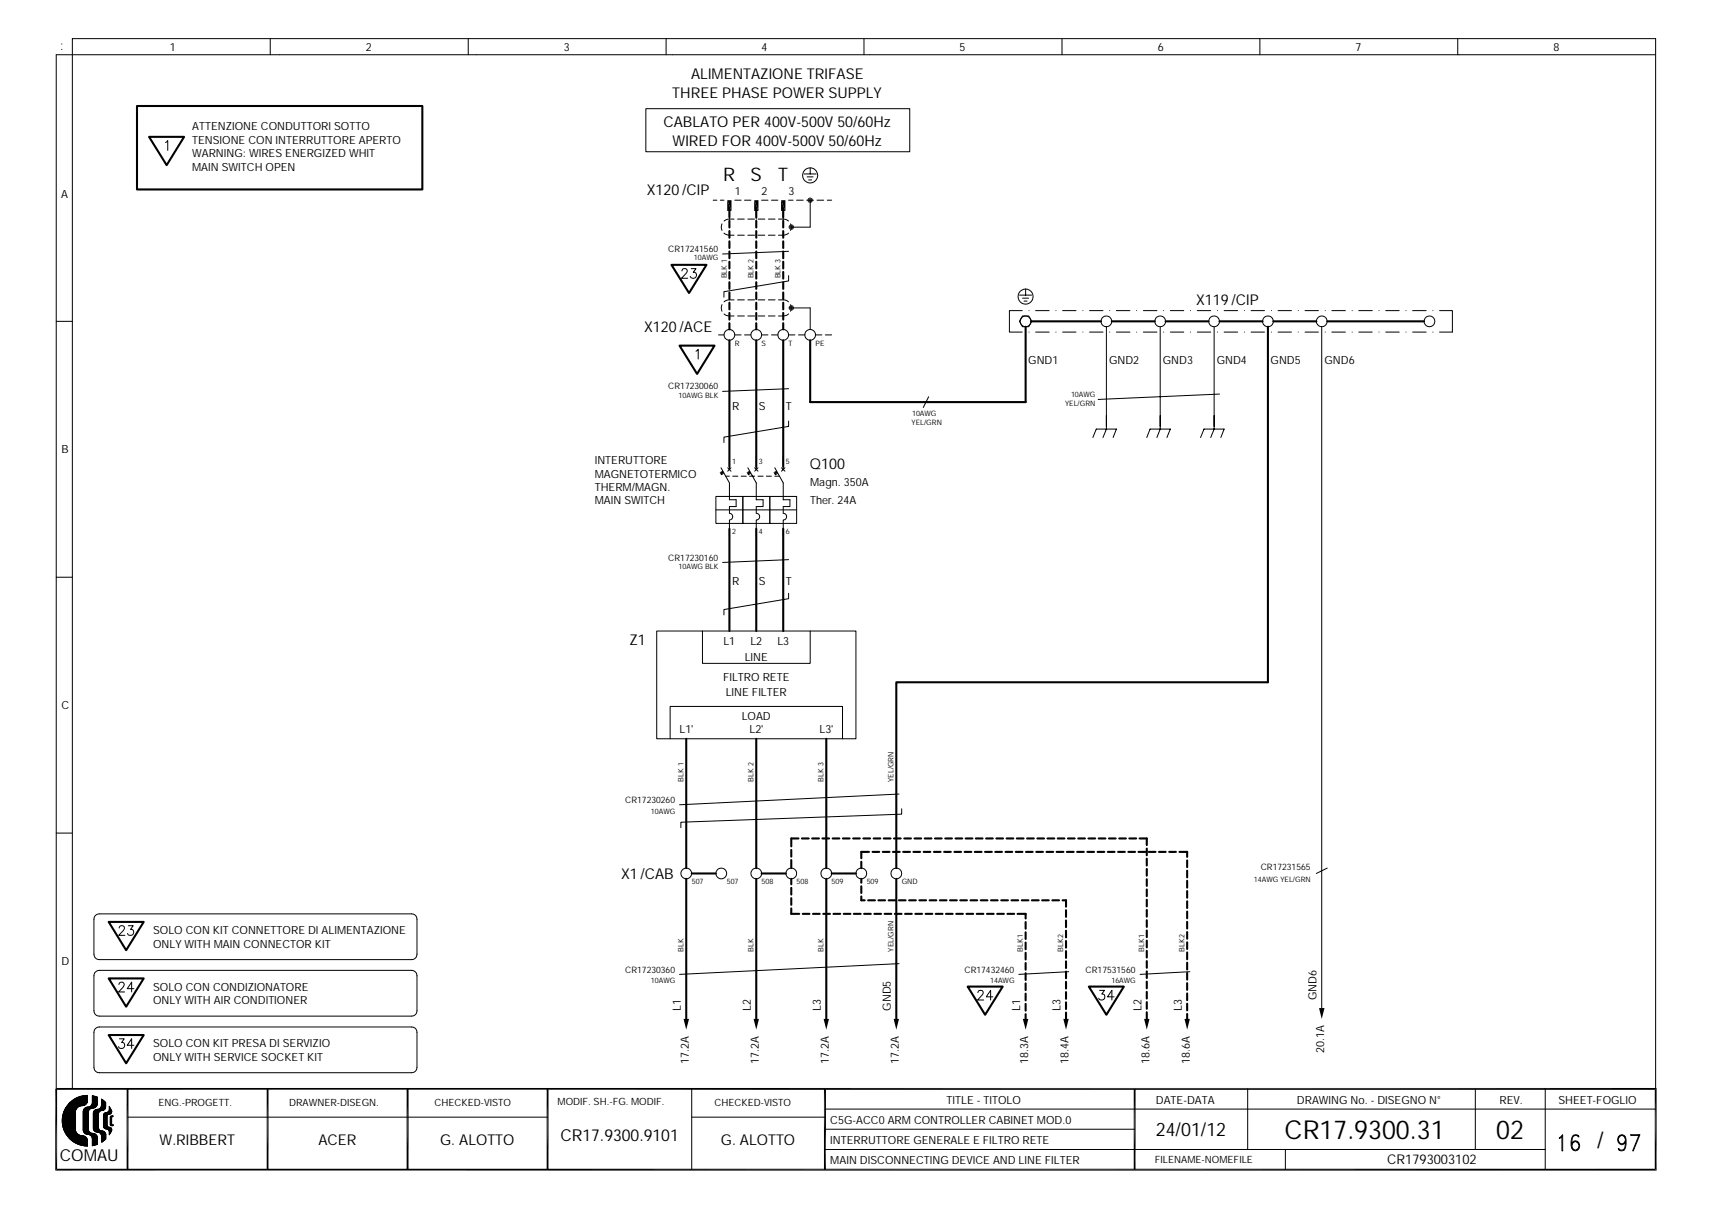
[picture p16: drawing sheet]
<svg xmlns="http://www.w3.org/2000/svg" width="297mm" height="210mm" viewBox="0 0 297 210" stroke-linecap="round" stroke-linejoin="round" font-family="sans-serif">
<defs><g id="words">
<g font-size="4.5">
<text x="222.9" y="197.5">CR17.9300.31</text>
<text x="259.6" y="197.5">02</text>
</g>
<text font-size="3.9" x="277.1" y="199.2">/</text>
<g font-size="3.2">
<text x="125.5" y="31.5">R</text>
<text x="130.2" y="31.5">S</text>
<text x="135" y="31.5">T</text>
<text x="200.5" y="197.1">24/01/12</text>
</g>
<g font-size="2.9">
<text x="10.4" y="201.5">COMAU</text>
<text x="97.2" y="198">CR17.9300.9101</text>
</g>
<g font-size="2.6">
<text x="116.6" y="17">THREE PHASE POWER SUPPLY</text>
<text x="119.9" y="13.7">ALIMENTAZIONE TRIFASE</text>
<text x="115.1" y="22.1">CABLATO PER 400V-500V 50/60Hz</text>
<text x="116.7" y="25.4">WIRED FOR 400V-500V 50/60Hz</text>
<text x="112.2" y="33.8">X120/CIP</text>
<text x="207.5" y="53">X119/CIP</text>
<text x="111.8" y="57.6">X120/ACE</text>
<text x="140.5" y="81.4">Q100</text>
<text x="109.2" y="111.8">Z1</text>
<text x="107.8" y="152.5">X1 /CAB</text>
<text x="27.7" y="198.7">W.RIBBERT</text>
<text x="55.2" y="198.7">ACER</text>
<text x="76.4" y="198.7">G. ALOTTO</text>
<text x="125.1" y="198.7">G. ALOTTO</text>
</g>
<text font-size="2.3" x="240.7" y="202">CR1793003102</text>
<g font-size="1.9">
<text x="29.4" y="8.8">1</text>
<text x="63.5" y="8.8">2</text>
<text x="97.8" y="8.8">3</text>
<text x="132.1" y="8.8">4</text>
<text x="166.5" y="8.8">5</text>
<text x="200.9" y="8.8">6</text>
<text x="235.2" y="8.8">7</text>
<text x="269.5" y="8.8">8</text>
<text x="33.3" y="22.6">ATTENZIONE CONDUTTORI SOTTO</text>
<text x="33.3" y="24.9">TENSIONE CON INTERRUTTORE APERTO</text>
<text x="33.3" y="27.3">WARNING: WIRES ENERGIZED WHIT</text>
<text x="33.3" y="29.6">MAIN SWITCH OPEN</text>
<text x="10.6" y="34.3">A</text>
<text x="127.5" y="33.8">1</text>
<text x="132.1" y="33.8">2</text>
<text x="136.8" y="33.8">3</text>
<text x="178.4" y="63.2">GND1</text>
<text x="192.4" y="63.2">GND2</text>
<text x="201.8" y="63.2">GND3</text>
<text x="211.1" y="63.2">GND4</text>
<text x="220.5" y="63.2">GND5</text>
<text x="229.8" y="63.2">GND6</text>
<text x="127" y="71.2">R</text>
<text x="131.7" y="71.2">S</text>
<text x="136.4" y="71.2">T</text>
<text x="10.7" y="78.6">B</text>
<text x="103.2" y="80.5">INTERUTTORE</text>
<text x="103.2" y="82.8">MAGNETOTERMICO</text>
<text x="103.2" y="85.2">THERM/MAGN.</text>
<text x="103.2" y="87.5">MAIN SWITCH</text>
<text x="140.6" y="84.3">Magn. 350A</text>
<text x="140.6" y="87.5">Ther. 24A</text>
<text x="127" y="101.5">R</text>
<text x="131.7" y="101.5">S</text>
<text x="136.4" y="101.5">T</text>
<text x="125.5" y="111.8">L1</text>
<text x="130.2" y="111.8">L2</text>
<text x="134.9" y="111.8">L3</text>
<text x="125.5" y="118.1">FILTRO RETE</text>
<text x="129.2" y="114.6">LINE</text>
<text x="10.6" y="123">C</text>
<text x="125.9" y="120.7">LINE FILTER</text>
<text x="128.7" y="124.9">LOAD</text>
<text x="117.9" y="127.2">L1'</text>
<text x="130" y="127.2">L2'</text>
<text x="142.2" y="127.2">L3'</text>
<text x="10.7" y="167.4">D</text>
<text x="26.6" y="162">SOLO CON KIT CONNETTORE DI ALIMENTAZIONE</text>
<text x="26.6" y="164.4">ONLY WITH MAIN CONNECTOR KIT</text>
<text x="26.6" y="171.8">SOLO CON CONDIZIONATORE</text>
<text x="228.4" y="173.5" transform="rotate(-90 228.4 173.5)">GND6</text>
<text x="26.6" y="174.2">ONLY WITH AIR CONDITIONER</text>
<text x="118.1" y="175.3" transform="rotate(-90 118.1 175.3)">L1</text>
<text x="130.3" y="175.3" transform="rotate(-90 130.3 175.3)">L2</text>
<text x="142.4" y="175.3" transform="rotate(-90 142.4 175.3)">L3</text>
<text x="154.6" y="175.3" transform="rotate(-90 154.6 175.3)">GND5</text>
<text x="177" y="175.3" transform="rotate(-90 177 175.3)">L1</text>
<text x="184" y="175.3" transform="rotate(-90 184 175.3)">L3</text>
<text x="198" y="175.3" transform="rotate(-90 198 175.3)">L2</text>
<text x="205" y="175.3" transform="rotate(-90 205 175.3)">L3</text>
<text x="26.6" y="181.6">SOLO CON KIT PRESA DI SERVIZIO</text>
<text x="26.6" y="184">ONLY WITH SERVICE SOCKET KIT</text>
<text x="119.5" y="184.5" transform="rotate(-90 119.5 184.5)">17.2A</text>
<text x="131.7" y="184.5" transform="rotate(-90 131.7 184.5)">17.2A</text>
<text x="143.8" y="184.5" transform="rotate(-90 143.8 184.5)">17.2A</text>
<text x="156" y="184.5" transform="rotate(-90 156 184.5)">17.2A</text>
<text x="178.4" y="184.5" transform="rotate(-90 178.4 184.5)">18.3A</text>
<text x="185.4" y="184.5" transform="rotate(-90 185.4 184.5)">18.4A</text>
<text x="199.4" y="184.5" transform="rotate(-90 199.4 184.5)">18.6A</text>
<text x="206.4" y="184.5" transform="rotate(-90 206.4 184.5)">18.6A</text>
<text x="229.8" y="182.6" transform="rotate(-90 229.8 182.6)">20.1A</text>
<text x="164.2" y="191.5">TITLE - TITOLO</text>
<text x="200.6" y="191.5">DATE-DATA</text>
<text x="225" y="191.5">DRAWING No. - DISEGNO N°</text>
<text x="260.2" y="191.5">REV.</text>
<text x="270.4" y="191.5">SHEET-FOGLIO</text>
<text x="144.1" y="195">C5G-ACC0 ARM CONTROLLER CABINET MOD.0</text>
<text x="144.1" y="198.5">INTERRUTTORE GENERALE E FILTRO RETE</text>
<text x="144.1" y="202">MAIN DISCONNECTING DEVICE AND LINE FILTER</text>
</g>
<g font-size="1.7">
<text x="27.5" y="191.9">ENG.-PROGETT.</text>
<text x="50.2" y="191.9">DRAWNER-DISEGN.</text>
<text x="75.4" y="191.9">CHECKED-VISTO</text>
<text x="96.7" y="191.7">MODIF. SH.-FG. MODIF.</text>
<text x="124" y="191.9">CHECKED-VISTO</text>
<text x="200.4" y="201.7">FILENAME-NOMEFILE</text>
</g>
<g font-size="1.5">
<text x="116" y="43.7">CR17241560</text>
<text x="116" y="67.6">CR17230060</text>
<text x="116" y="97.2">CR17230160</text>
<text x="108.5" y="139.3">CR17230260</text>
<text x="218.7" y="151">CR17231565</text>
<text x="108.5" y="168.7">CR17230360</text>
<text x="167.3" y="168.7">CR17432460</text>
<text x="188.4" y="168.7">CR17531560</text>
</g>
<g font-size="1.3">
<text x="120.4" y="45.1">10AWG</text>
<text x="126.1" y="48.3" transform="rotate(-90 126.1 48.3)">BLK 1</text>
<text x="130.7" y="48.3" transform="rotate(-90 130.7 48.3)">BLK 2</text>
<text x="135.4" y="48.3" transform="rotate(-90 135.4 48.3)">BLK 3</text>
<text x="127.5" y="60">R</text>
<text x="132.1" y="60">S</text>
<text x="136.8" y="60">T</text>
<text x="141.5" y="60">PE</text>
<text x="117.7" y="69">10AWG BLK</text>
<text x="184.8" y="70.4">YEL/GRN</text>
<text x="185.8" y="68.8">10AWG</text>
<text x="158.2" y="73.7">YEL/GRN</text>
<text x="158.2" y="72.1">10AWG</text>
<text x="127" y="80.5">1</text>
<text x="131.7" y="80.5">3</text>
<text x="136.4" y="80.5">5</text>
<text x="127" y="92.7">2</text>
<text x="131.7" y="92.7">4</text>
<text x="136.4" y="92.7">6</text>
<text x="117.7" y="98.6">10AWG BLK</text>
<text x="118.6" y="135.6" transform="rotate(-90 118.6 135.6)">BLK 1</text>
<text x="130.7" y="135.6" transform="rotate(-90 130.7 135.6)">BLK 2</text>
<text x="142.9" y="135.6" transform="rotate(-90 142.9 135.6)">BLK 3</text>
<text x="155" y="135.6" transform="rotate(-90 155 135.6)">YEL/GRN</text>
<text x="112.9" y="141.2">10AWG</text>
<text x="120" y="153.4">507</text>
<text x="126.1" y="153.4">507</text>
<text x="132.1" y="153.4">508</text>
<text x="138.2" y="153.4">508</text>
<text x="144.3" y="153.4">509</text>
<text x="150.4" y="153.4">509</text>
<text x="156.4" y="153.4">GND</text>
<text x="217.6" y="152.9">14AWG YEL/GRN</text>
<text x="118.6" y="165.1" transform="rotate(-90 118.6 165.1)">BLK</text>
<text x="130.7" y="165.1" transform="rotate(-90 130.7 165.1)">BLK</text>
<text x="142.9" y="165.1" transform="rotate(-90 142.9 165.1)">BLK</text>
<text x="155" y="165.1" transform="rotate(-90 155 165.1)">YEL/GRN</text>
<text x="177.5" y="165.1" transform="rotate(-90 177.5 165.1)">BLK1</text>
<text x="184.5" y="165.1" transform="rotate(-90 184.5 165.1)">BLK2</text>
<text x="198.5" y="165.1" transform="rotate(-90 198.5 165.1)">BLK1</text>
<text x="205.5" y="165.1" transform="rotate(-90 205.5 165.1)">BLK2</text>
<text x="112.9" y="170.6">10AWG</text>
<text x="171.8" y="170.6">14AWG</text>
<text x="192.8" y="170.6">16AWG</text>
</g>
</g></defs>
<g fill="none" stroke="#000" stroke-width=".36">
<path d="M23.8 18.4h49.5v14.5h-49.5zM25.9 23.7h6l-3 5zM126.6 36.6v1.1M126.6 38.3v1.2M131.2 36.6v1.1M131.2 38.3v1.2M135.9 36.6v1.1M135.9 38.3v1.2M116.5 45.9h6.1l-3.1 4.9zM117.9 60h6.1l-3.1 4.9zM126.6 40.1v1.1M126.6 41.9v1.1"/>
<path d="M126.6 43.6v1.2M126.6 45.4v1.2M126.6 47.2v1.1M126.6 49v1.1M126.6 50.7v1.2M126.6 52.5v1.2M126.6 54.3v1.1M126.6 56.1v1M126.6 59v22M131.2 40.1v1.1M131.2 41.9v1.1M131.2 43.6v1.2"/>
<path d="M131.2 45.4v1.2M131.2 47.2v1.1M131.2 49v1.1M131.2 50.7v1.2M131.2 52.5v1.2M131.2 54.3v1.1M131.2 56.1v1M131.2 59v22M135.9 40.1v1.1M135.9 41.9v1.1M135.9 43.6v1.2M135.9 45.4v1.2"/>
<path d="M135.9 47.2v1.1M135.9 49v1.1M135.9 50.7v1.2M135.9 52.5v1.2M135.9 54.3v1.1M135.9 56.1v1M135.9 59v22M177.9 56.7v13.1h-37.3v-10.8M178.9 55.7h12.1M192.9 55.7h7.5M202.2 55.7h7.5M211.6 55.7h7.5"/>
<path d="M220 56.7v61.7h-64.5v32.2M220.9 55.7h7.5M230.3 55.7h16.8M126.6 91.7v17.8M131.2 91.7v17.8M135.9 91.7v17.8M119.1 128.2v22.4M131.2 128.2v22.4M143.4 128.2v22.4M18.9 159.9h6l-3 4.9zM119.1 152.5v24.3M120 151.5h4.2"/>
<path d="M131.2 152.5v24.3M132.1 151.5h4.3M137.3 147.4v1.2M137.3 149.2v1.4M137.3 152.5v.9M137.3 154v1.2M137.3 155.8v1.2M137.3 157.6v.9h1.4M138.5 145.5h-1.2v1.3M139.1 145.5h1.2M139.3 158.5h1.1M140.9 145.5h1.2"/>
<path d="M141.1 158.5h1.1M142.7 145.5h1.1M142.8 158.5h1.2M143.4 152.5v24.3M144.3 151.5h4.2M144.5 145.5h1.1M144.6 158.5h1.2M146.2 145.5h1.2M146.4 158.5h1.2M148 145.5h1.2M148.1 158.5h1.2M149.4 149.5v1.1"/>
<path d="M149.4 152.5v.6M149.4 153.7v1.2M149.4 155.5v.7h.6M149.8 145.5h1.2M149.9 158.5h1.2M150.6 156.2h1.2M150.8 147.8h-1.4v1.1M151.4 147.8h1.1M151.6 145.5h1.1M151.7 158.5h1.2M152.4 156.2h1.2M153.2 147.8h1.1"/>
<path d="M153.3 145.5h1.2M153.5 158.5h1.1M154.2 156.2h1.1M154.9 147.8h1.2M155.1 145.5h1.2M155.3 158.5h1.1M155.5 152.5v24.3M156 156.2h1.1M156.7 147.8h1.2M156.9 145.5h1.2M157 158.5h1.2M157.7 156.2h1.2"/>
<path d="M158.5 147.8h1.1M158.7 145.5h1.1M158.8 158.5h1.2M159.5 156.2h1.2M160.3 147.8h1.1M160.4 145.5h1.2M160.6 158.5h1.2M161.3 156.2h1.2M162 147.8h1.2M162.2 145.5h1.2M162.3 158.5h1.2M163.1 156.2h1.1"/>
<path d="M163.8 147.8h1.2M164 145.5h1.2M164.1 158.5h1.2M164.8 156.2h1.2M165.6 147.8h1.2M165.8 145.5h1.1M165.9 158.5h1.2M166.6 156.2h1.2M167.4 147.8h1.1M167.5 145.5h1.2M167.7 158.5h1.1M168.4 156.2h1.1"/>
<path d="M169.1 147.8h1.2M169.3 145.5h1.2M169.5 158.5h1.1M170.2 156.2h1.1M170.9 147.8h1.2M171.1 145.5h1.2M171.2 158.5h1.2M171.9 156.2h1.2M172.7 147.8h1.1M172.9 145.5h1.1M173 158.5h1.2M173.7 156.2h1.2"/>
<path d="M174.5 147.8h1.1M174.6 145.5h1.2M174.8 158.5h1.2M175.5 156.2h1.2M176.2 147.8h1.2M176.4 145.5h1.2M176.6 158.5h1.3v.8M177.3 156.2h1.1M177.9 159.9v1.2M178 147.8h1.2M178.2 145.5h1.2M179 156.2h1.2"/>
<path d="M179.8 147.8h1.2M180 145.5h1.1M180.8 156.2h1.2M181.6 147.8h1.1M181.7 145.5h1.2M182.6 156.2h1.1M183.3 147.8h1.2M183.5 145.5h1.2M184.4 156.2h.6v1.1M185 157.9v1.2M185 159.7v1.1M185.1 147.8h1.2"/>
<path d="M185.3 145.5h1.2M186.9 147.8h1.1M187.1 145.5h1.1M188.7 147.8h1.1M188.8 145.5h1.2M190.4 147.8h1.2M190.6 145.5h1.2M192.2 147.8h1.2M192.4 145.5h1.2M194 147.8h1.2M194.2 145.5h1.1M195.8 147.8h1.1"/>
<path d="M195.9 145.5h1.2M197.5 147.8h1.2M197.7 145.5h1.3v1.1M199 147.2v1.2M199 149v1.1M199 150.7v1.2M199 152.5v1.2M199 154.3v1.2M199 156.1v1.1M199 157.9v1.1M199 159.6v1.2M199.3 147.8h1.2"/>
<path d="M201.1 147.8h1.1M202.9 147.8h1.1M204.6 147.8h1.4v.8M206 149.3v1.1M206 151v1.2M206 152.8v1.2M206 154.6v1.1M206 156.4v1.1M206 158.1v1.2M206 159.9v1.2M18.9 179.5h6l-3 5zM18.9 169.7h6l-3 4.9z"/>
<path d="M167.9 171.1h6.1l-3.1 4.9zM177.9 161.7v1.2M177.9 163.5v1.2M177.9 165.3v1.1M177.9 167.1v1.1M177.9 168.8v1.2M177.9 170.6v1.2M177.9 172.4v1.1M177.9 174.2v1.1M177.9 175.9v.9M185 161.5v1.1M185 163.2v1.2"/>
<path d="M185 165v1.2M185 166.8v1.1M185 168.5v1.2M185 170.3v1.2M185 172.1v1.2M185 173.9v1.1M185 175.7v1.1M188.9 171.1h6.1l-3 4.9zM199 161.4v1.2M199 163.2v1.2M199 164.9v1.2M199 166.7v1.2"/>
<path d="M199 168.5v1.2M199 170.3v1.1M199 172.1v1.1M199 173.8v1.2M199 175.6v1.2M206 161.7v1.1M206 163.5v1.1M206 165.2v1.2M206 167v1.2M206 168.8v1.1M206 170.6v1.1M206 172.3v1.2"/>
<path d="M206 174.1v1.2M206 175.9v.9"/>
</g>
<g fill="none" stroke="#000" stroke-width=".17">
<path d="M10.7 8.6h.1M10.7 7.6h.1M46.9 6.7v2.8M81.2 6.7v2.8M112.1 18.9h45.7v7.4h-45.7zM115.6 6.7v2.8M149.9 6.7v2.8M184.3 6.7v2.8M218.6 6.7v2.8M252.9 6.7v2.8M287.3 9.5h-277.5v179.4M28.7 24.7l.4-.3v1.7"/>
<path d="M123.7 34.7h.7M125 34.7h.6M125.3 38.8l-.2 .6 .2 .6M126.6 38l-.7 .1-.3 .2M126.6 36.1v1.9M126.6 38h.8M127.5 34.7h1.1M128 38h1.1M129.2 34.7h1.1M129.8 38h1.1M131.2 36.1v1.9M131.5 38h1.2"/>
<path d="M132.1 34.7h1.1M133.3 38h1.2M133.9 34.7h1.1M135.1 38h.8M135.9 38l.6 .1 .3 .2M135.9 36.1v1.9M136.8 34.7h.8M137.2 38.8l.1 .6-.1 .6M138.2 34.7h1.2M139.5 30.2h2.1M140 34.7h1.1M140 30.7h1.1"/>
<path d="M140.3 31.2h.5M140.6 29.1v1.1M140.6 34.7v4.7h-3.3M141.8 34.7h1.1M143.5 34.7h.8M9.8 55.7h2.8M118.3 47l.3-.4 .6 .2a.56 .56 0 0 1-.2 .7l-.8 .8h1.1M119.9 46.6h.9l-.5 .6a.54 .54 0 0 1 .4 .9 .54 .54 0 0 1-.9-.1M124.7 58.1h.9M125.3 52.8l-.2 .6 .2 .6M125.6 40.4l.1 .1a2.31 2.31 0 0 0 1.7 .3M125.6 54.5h.1a2.31 2.31 0 0 0 1.7 .3"/>
<path d="M127.4 52a2 2 0 0 0-1.8 .4M127.5 58.1h1.1M128 40.8h1.1M128 54.8h1.1M128 52h1.1M129.2 58.1h1.1M129.8 40.8h1.1M129.8 54.8h1.1M129.8 52h1.1M131.5 40.8h1.2M131.5 54.8h1.2M131.5 52h1.2"/>
<path d="M132.1 58.1h1.1M133.3 40.8h1.2M133.3 54.8h1.2M133.3 52h1.2M133.9 58.1h1.1M135.1 52a1.94 1.94 0 0 1 1.7 .4M136.8 40.4v.1a2.23 2.23 0 0 1-1.7 .3M136.8 54.5a2.23 2.23 0 0 1-1.7 .3M136.8 47.8v.9l-11.2 1.9v1M136.8 58.1h1.1M136.8 43.6l-11.4 .5M137.2 52.8l.1 .6-.1 .6"/>
<path d="M137.3 53.4h3.3v3.7M138.5 58.1h1.1M141.5 58.1h1.1M143.2 58.1h1.1M176.9 51.2h2.1M177.4 53.9h-2.3v3.7h2.3M177.4 54.8h1.1l.5 .9-.5 1h-1.1l-.5-1zM177.4 51.7h1.1M177.7 52.2h.5M177.9 50.1v1.1M178.5 57.6h.1M178.5 53.9h.1"/>
<path d="M179.7 57.6h2.3M179.7 53.9h2.3M183.2 57.6h.1M183.2 53.9h.1M184.4 57.6h2.3M184.4 53.9h2.3M187.9 57.6h.1M187.9 53.9h.1M189 57.6h2.4M189 53.9h2.4M192 56.7v17.7l-.6 1.5M192.5 57.6h.1"/>
<path d="M192.5 53.9h.1M193.7 57.6h2.3M193.7 53.9h2.3M197.2 57.6h.1M197.2 53.9h.1M198.4 57.6h2.3M198.4 53.9h2.3M201.3 56.7v17.7l-.6 1.5M201.9 57.6h.1M201.9 53.9h.1M203.1 57.6h2.3M203.1 53.9h2.3"/>
<path d="M206.5 57.6h.1M206.5 53.9h.1M207.7 57.6h2.4M207.7 53.9h2.4M210.7 56.7v17.7l-.6 1.5M211.2 57.6h.1M211.2 53.9h.1M212.4 57.6h2.3M212.4 53.9h2.3M215.9 57.6h.1M215.9 53.9h.1M217.1 57.6h2.3"/>
<path d="M217.1 53.9h2.3M220.6 57.6h.1M220.6 53.9h.1M221.7 57.6h2.4M221.7 53.9h2.4M225.2 57.6h.1M225.2 53.9h.1M226.4 57.6h2.3M226.4 53.9h2.3M229.3 56.7v118.2M229.9 57.6h.1M229.9 53.9h.1"/>
<path d="M231.1 57.6h2.3M231.1 53.9h2.3M234.6 57.6h.1M234.6 53.9h.1M235.8 57.6h2.3M235.8 53.9h2.3M239.2 57.6h.1M239.2 53.9h.1M240.4 57.6h2.4M240.4 53.9h2.4M243.9 57.6h.1M243.9 53.9h.1"/>
<path d="M245.1 57.6h2.3M245.1 53.9h2.3M248.6 57.6h.1M248.6 53.9h.1M249.8 53.9h2.2v3.7h-2.2M120.8 60.9l.3-.3v1.7M126.6 79.1v2.3M131.2 79.1v2.3M135.9 79.1v2.3M136.8 73v1l-11.2 1.8v1M136.8 67.4l-11.4 .5M161.1 68.8l-.9 1.9"/>
<path d="M189.6 75.9l.6-1.5h3.5l-.6 1.5M199 75.9l.5-1.5h3.6l-.6 1.5M208.3 75.9l.6-1.5h3.5l-.6 1.5M211.6 68.4l-21.1 .9M124.2 86.1h4.7v4.7h-4.7zM124.2 88.4h14M125.1 81.1l1.5 2.7v2.9h1.1v1.2h-1.1v1.1a.58 .58 0 0 1 .5 .6 .58 .58 0 0 1-.5 .6v2.9M125.9 82.6h.7M126.3 81.1l.5 .6M126.8 81.1l-.5 .6M127.1 82.6h.9M128.6 82.6h.9"/>
<path d="M128.9 86.1h4.7v4.7h-4.7zM129.8 81.1l1.4 2.7v2.9h1.2v1.2h-1.2v1.1a.58 .58 0 0 1 .6 .6 .58 .58 0 0 1-.6 .6v2.9M130 82.6h.9M130.9 81.1l.6 .6M131.5 82.6h.9M131.5 81.1l-.6 .6M133 82.6h.8M133.6 86.1h4.6v4.7h-4.6zM134.4 81.1l1.5 2.7v2.9h1.2v1.2h-1.2v1.1a.58 .58 0 0 1 .6 .6 .58 .58 0 0 1-.6 .6v2.9M134.4 82.6h.8M135.6 81.1l.6 .6M136.2 81.1l-.6 .6"/>
<path d="M136.8 97.1l-11.4 .5M9.8 100.1h2.8M113.9 109.5h34.6v18.7h-34.6zM121.9 109.5v5.6h18.7v-5.6M136.8 102.9v1l-11.2 1.8v1M116.3 128.2v-5.7h29.9v5.7M156 137.7l-38.1 1.9M9.8 144.5h2.8M16.7 158.7l.5-.2h54.2a.91 .91 0 0 1 .9 1v6a.91 .91 0 0 1-.9 1h-54.2a.91 .91 0 0 1-.9-1v-6v-.3zM156.4 140.3v.9l-38.3 1.4v1M230.3 150.6l-1.9 .9M16.5 178.5l.2-.2 .5-.1h54.2a.91 .91 0 0 1 .9 .9v6.1a.91 .91 0 0 1-.9 .9h-54.2a.91 .91 0 0 1-.9-.9v-6.1z"/>
<path d="M16.5 168.7l.4-.3 .3-.1h54.2a.95 .95 0 0 1 .9 1v6a.91 .91 0 0 1-.9 1h-54.2a.91 .91 0 0 1-.9-1v-6zM20.6 170.8l.4-.4h.3l.2 .2a.58 .58 0 0 1-.2 .7l-.7 .8h1M20.7 161l.3-.4 .5 .1a.58 .58 0 0 1-.1 .8l-.8 .8h1.1M22.3 160.6h.8l-.5 .6a.54 .54 0 0 1 .5 .9 .54 .54 0 0 1-1-.2M23.2 171.5h-1.1l.7-1.1v1.7M156 167.2l-38.1 1.8M169.7 172.2l.1-.3 .2-.1 .5 .2a.56 .56 0 0 1-.2 .7l-.7 .8h1.1M172.3 172.9h-1.2l.8-1.1v1.7M185.4 168.6l-8.6 .4M190.8 171.8h.8l-.4 .6a.54 .54 0 0 1 .4 .9 .54 .54 0 0 1-1-.1M193.3 172.9h-1.1l.7-1.1v1.7M206.4 168.6l-8.6 .4"/>
<path d="M10.8 194l2.4 2.4M10.8 194.9l3.9 3.9M10.8 193.8l2.3 2.3M10.8 195.1l3.7 3.6M10.9 193.7l2.2 2.3-1.3 1.2M10.9 193.4l2.2 2.2M10.9 195.5l3.2 3.2M10.9 193.3l2.2 2.1M11 193.1l2.1 2.2M11 195.7l2.9 2.9M11 193l2.1 2.1M11.1 192.9l2 2"/>
<path d="M11.1 196l2.5 2.5M11.1 192.8l2 2-1.8 1.7M11.2 192.6l1.9 2M11.2 192.5l1.9 1.9M11.3 192.4l1.8 1.8M11.3 192.3l1.8 1.7M11.4 192.2l1.7 1.7M11.4 196.7l1.5 1.5M11.5 192.1l1.6 1.6M11.5 192l1.6 1.5M11.6 191.9l1.5 1.5M11.7 191.8l1.4 1.4"/>
<path d="M11.8 191.7l1.3 1.3M11.8 191.6l1.3 1.2M11.9 191.5l1.2 1.2M12 191.4l1.1 1.1M12.1 191.3l1.1 1.1M12.2 191.2l1.1 1.1M12.2 191.2l-.2 .2M12.3 191.1l1.1 1.1M12.4 191.1l1 1M12.4 191l1.1 1.1M12.6 188.9v-182.2h274.7v182.2M12.6 190.9l1 1.1"/>
<path d="M12.7 190.8l1 1.1M12.7 190.8l1.2 1.1M12.8 190.7l1.2 1.1M12.9 190.7l-1.5 1.4M13 190.6l1.1 1.2M13.1 190.6l1.2 1.2M13.1 196.2a1.39 1.39 0 0 0 1.5 .9 .83 .83 0 0 1 .6 .8M13.1 195.5l-1.5 1.5M13.1 195.3l-1.6 1.6M13.1 195.1l-1.6 1.7M13.1 195l-1.7 1.7M13.1 194.6l-1.8 1.8"/>
<path d="M13.1 194.4l-1.9 1.9 2.1 2.1 1.3-1.3M13.1 194.3l-1.9 1.9M13.1 194.1l-2 2M13.1 193.9l-2 2.1M13.1 193.8l-2.1 2M13.1 193.6l-2.1 2.1M13.1 193.4l-2.2 2.2M13.1 193.2l-2.2 2.2M13.1 193.1l-2.2 2.2 3.4 3.4 .9-.8M13.1 192.9l-2.2 2.2M13.1 192.7l-2.3 2.3M13.1 195.6l-1.4 1.5"/>
<path d="M13.1 195.8l-1.4 1.4M13.1 196.2l-1.2 1.2M13.1 196.3l-1.1 1.1M13.2 190.5l1.3 1.3M13.2 192.4l-2.4 2.4M13.2 196.4l-1.1 1.1M13.3 196.5l-1.1 1.1M13.3 196.6l-1 1.1-.4-.4M13.4 196.7l-1 1.1M13.4 190.4l1.3 1.3M13.5 196.8l-1.1 1M13.5 190.3l1.3 1.3"/>
<path d="M13.6 190.3l-2.5 2.5M13.6 196.8l-1 1.1M13.7 190.3l1.2 1.3M13.7 196.9l1.5 1.4M13.7 196.9l-1.1 1.1M13.8 190.3l1.2 1.2M13.8 190.2l-2.8 2.9M13.9 196.9l-1.2 1.2M13.9 190.2l1.2 1.2M14 197l1.2 1.2M14 197l-1.2 1.1M14.1 190.2l1 1"/>
<path d="M14.1 190.2l-3.2 3.1M14.1 197l-1.1 1.2M14.2 197l1 1M14.2 190.1l1 1M14.3 197l-1.2 1.3M14.4 197l.8 .8M14.4 196a.77 .77 0 0 0 .8 .8M14.4 194.9l.9 .8M14.4 195.2l1 .9-.6 .6M14.4 195.6l2.5 2.4M14.4 195.9l.9 .9M14.4 194.3l.9 .9"/>
<path d="M14.4 194.2l.9 .8M14.4 194l.9 .9M14.4 193.8l.9 .9M14.4 193.1l.9 .9M14.4 193l.9 .8M14.4 192.8l.9 .9M14.4 193.3l.9 .9M14.4 193.5l.9 .9M14.4 193.7l.9 .8M14.4 194.5l.9 .9M14.4 194.7l.9 .9M14.4 195l.9 .9"/>
<path d="M14.4 195.7l1.2 1.2M14.4 196.1l.8 .7M14.5 197l-1.3 1.3M14.5 192.7l.8 .8M14.5 190.1l.7 .7M14.5 192.5l.8 .8M14.5 190.1l-3.7 3.7M14.6 197.1l.5 .5M14.6 192.4l.7 .8M14.6 191.8l-1.3-1.3-2.1 2M14.6 190.1l.6 .5M14.6 192.3l.7 .7"/>
<path d="M14.7 197.1l-1.3 1.3M14.7 190l-3.9 4M14.7 192.2l.6 .6M14.8 190l.4 .4M14.8 197.2l-1.3 1.3M14.8 192.2l.6 .5M14.9 192.1l-.4 .4M14.9 190l-4.1 4.2 4.4 4.3M14.9 197.3l-1.2 1.2M14.9 192.1l.5 .5M14.9 190l.3 .3M15 197.4l-1.2 1.2"/>
<path d="M15 197.5l-1.1 1.1M15.1 192.1l.4 .4M15.1 197.6l-1 1.1M15.1 192.1l-.6 .6M15.1 191.2l-.5 .6M15.2 191l-.8 .8M15.2 197.7l-1 1M15.2 190.9a1 1 0 0 1-1.2 .9 1.16 1.16 0 0 0-.9 .9v3.5M15.2 190.9v-.9a4.4 4.4 0 0 0-4.4 4.4 4.4 4.4 0 0 0 4.4 4.4v-.9M15.2 197.9h.1M15.2 190.8l-1 1M15.2 190.6l-1.2 1.2"/>
<path d="M15.2 190.5l-1.5 1.5M15.2 190.3l-4.4 4.4 4.1 4.1M15.2 190.1l-4.4 4.4 4.3 4.3 .1-.1M15.2 190.1l-.1-.1-4.3 4.3 4.4 4.4M15.2 190.9l-.9-.8-3.4 3.4 2.2 2.3M15.2 198l-.7 .7M15.2 198.2l-.6 .6M15.2 198.4l-.4 .4M15.2 198.6l-.3 .2M15.2 192a.85 .85 0 0 0-.8 .8v3.2M15.2 196.8a.8 .8 0 0 1 .8 .8v1.1M15.2 192l.4 .4"/>
<path d="M15.3 195.8a.77 .77 0 0 0 .8 .8M15.3 193.3l-.9 .8M15.3 193.1l-.9 .9M15.3 193.4l-.9 .9M15.3 193.6l-.9 .9M15.3 193.8l-.9 .8M15.3 193.9l-.9 .9M15.3 194.3l-.9 .9M15.3 194.5l-.9 .8 2.5 2.5M15.3 194.6l-.9 .9M15.3 195.5l-.8 .8 .4 .4M15.3 195.7l-.7 .7"/>
<path d="M15.3 194.8l-.9 .9M15.3 194.1l-.9 .9M15.3 195l-.9 .8M15.3 195.1l-.9 .9M15.3 195.3l-.8 .9M15.3 195.8l-.7 .7M15.3 192.9l-.9 .9M15.3 192l-.9 .9M15.3 196l-.6 .6M15.4 192.7l-1 .9M15.4 192l.3 .3M15.4 196.3l-.5 .4"/>
<path d="M15.5 196.4l-.4 .4M15.5 192l.3 .3M15.6 192l-1.2 1.1M15.6 196.4l-.4 .4M15.7 196.5l-.3 .3M15.7 191.9l.4 .3M15.8 196.5l1.1 1.2M15.8 196.6l-.3 .2M15.8 191.8l.5 .4M15.9 191.7l.5 .5 .4-.4M15.9 196.6l-.3 .3M15.9 197.2l1 1"/>
<path d="M16 191.6l.5 .5M16 196.6l.9 .9M16 191.4l.6 .6M16 190.1l.9 .8M16 197.6l.9 .9M16 197.8l.8 .8 .1-.2M16 198.2l.5 .4 .4-.4M16 198.3l.4 .4M16 191.3l.7 .7M16 191.1l.8 .7M16 197.5l.9 .9M16 198l.6 .6"/>
<path d="M16 198.7h.1M16 190.9l.8 .8M16 190.8l.9 .8M16 190.6l.9 .8M16 190.4l.9 .9M16 190.2l.9 .9M16.1 196.6a.8 .8 0 0 1 .8 .8v1.1M16.1 196.6l-.4 .4M16.1 192.2a.8 .8 0 0 0-.8 .8v2.8M16.2 193.1v2.6a.77 .77 0 0 0 .9 .7 .73 .73 0 0 1 .5 .7v1.1l.8-.6-.1-1-.2-.3-.4-.1M16.2 193.2a.8 .8 0 0 1 .9-.8l.5-.4v-1.3l.7 .5v1l-.2 .3-.8 .3-.2 .3v2.5M16.2 195.8l.6 .6 .4-.4"/>
<path d="M16.2 195.6l.8 .8 .3-.3M16.2 194.9l.9 .9M16.2 194.7l.9 .9M16.2 193.7l.9 .9M16.2 193.4l.9 .8M16.2 195.2l2.2 2.2M16.2 196.6l.7 .7M16.2 193.5l.9 .9M16.2 193.9l.9 .9-.9 .9M16.2 195.4l1.1 1.1 .3-.3M16.2 194l.9 .9M16.2 194.2l.9 .9"/>
<path d="M16.2 194.4l.9 .9M16.2 194.6l.9 .8M16.2 195.1l2.2 2.1M16.2 193.2l.9 .8M16.2 190.1l-.2 .2M16.2 193l.9 .9M16.2 192.9l.9 .8M16.3 196l.3 .3M16.3 196.6l-.5 .5M16.3 190.1l.6 .7M16.3 192.8l.3-.3 .5 .6M16.3 192.8l.8 .7"/>
<path d="M16.3 190.2l-.3 .3M16.4 196.7l-.5 .5M16.4 192.7l.7 .7M16.4 196.7l.4 .4-.8 .8M16.5 192.6l.6 .6M16.5 196.7l-.5 .6M16.6 196.8l-.6 .6M16.6 190.2l-.6 .6M16.7 196.9l-.7 .6M16.7 192.5l.5 .4M16.8 197l-.8 .7M16.8 192.5l-.6 .6"/>
<path d="M16.8 192.4l.5 .4M16.9 190.3l-.9-.2v1.2a.77 .77 0 0 1-.8 .7M16.9 190.3v1.1a.76 .76 0 0 1-.8 .8M16.9 191.5l-.7 .7M16.9 191.3l-.9 .9-.4-.3M16.9 190.8l-2.5 2.5M16.9 190.7l-1 .9M16.9 190.5l-.9 .8M16.9 190.3l-.9 .9M16.9 191.2l-1.2 1.1M16.9 191l-2.5 2.4M16.9 190.4l-.2-.1-.7 .7"/>
<path d="M16.9 190.6l-.4-.4-.5 .5M16.9 197.2l-.9 .9M16.9 198.5l-.9 .2M16.9 198l-.7 .7-.2-.2M16.9 197.4l-.9 .8M16.9 197.5l-.9 .9M16.9 197.7l-.9 .9M16.9 197.9l-.9 .8M17.1 195.6l.2 .5 .4 .1M17.1 193.8l-.9 .8M17.1 193.9l-.9 .9M17.1 194.1l-.9 .9"/>
<path d="M17.1 195l-.9 .8M17.1 195.3l-.8 .8M17.1 195.5l-.7 .7M17.1 193.6l-.9 .9M17.1 195.1l-.9 .9M17.1 194.6l-.9 .9M17.1 194.4l-.9 .9M17.1 194.3l-.9 .8M17.1 193.4l-.9 .9M17.1 193.2l-.9 .9M17.1 195.6l-.6 .7M17.1 195.8l-.5 .5"/>
<path d="M17.1 196.4l.3-.3 1 1M17.1 192.4l.3 .3M17.1 193l-.9 .9M17.2 195.9l-.5 .5M17.3 192.8l-.3-.4-.8 .8M17.4 192.3l.3 .4M17.4 196.6l.5-.4 .4 .5M17.4 192.2l.5 .4M17.5 192.1l.5 .5M17.6 192.7l-.3-.4-1.1 1.1M17.6 192l.5 .5M17.6 191.8l.6 .6"/>
<path d="M17.6 191.3l.7 .7M17.6 191.1l.7 .8M17.6 191l.7 .7M17.6 197.5l.4 .4M17.6 197.2l.6 .6M17.6 197.4l.5 .4M17.6 197.7l.3 .3M17.6 197.9l.2 .1M17.7 190.7l-.1 .1 .7 .7M17.7 196.2l.7 .7M17.7 196.2l-.3 .3M17.8 190.8l.5 .6"/>
<path d="M17.8 190.8l-.2 .2M17.9 190.9l-.3 .2M17.9 193.4l.7 .6-.7 .6 .7 .6M17.9 193.5l.7 .7M18 193.4l.3-.4 .4 .4M18 190.9l-.4 .4M18 196.3l-.5 .4 .9 .9M18 193.3l.6 .5-.7 .6 .7 .6-.6 .6M18.1 193.2l.5 .4-.7 .6 .7 .6-.6 .7 .3 .3M18.1 191l-.5 .5 .7 .7M18.1 196.3l-.5 .6M18.2 193.1l.4 .4"/>
<path d="M18.2 191.1l-.6 .6 .7 .6M18.2 196.4l-.6 .6 .7 .7M18.3 191.2l-.7 .6M18.3 196.5l-.7 .7M18.3 196.6l-.7 .7M18.3 191.3l-.8 .8M18.3 191.4l-2.1 2.2M18.3 191.6l-2.1 2.2M18.3 192.1l-.5 .5M18.3 191.8l-.9 .9M18.3 192l-.6 .7M18.4 196.7h.1"/>
<path d="M18.4 197.5l-.7 .6-.1-.1M18.4 196.8l-.8 .7M18.4 196.9l-.8 .8M18.4 197.1l-.8 .7M18.4 197.3l-.8 .7M18.4 193l.4 .3M18.5 193l-.6 .6M18.6 194.3l-.7 .6 1.4 1.4M18.6 194.1l-.7 .7 1.4 1.4M18.6 195.2l-.5 .5M18.6 193l.3 .3M18.6 195.3l-.4 .4"/>
<path d="M18.7 195.4l-.4 .4M18.7 192.9l.3 .4M18.8 195.5l-.4 .3M18.8 192.8l.4 .4M18.9 195.6l-.3 .2M18.9 192.8l.4 .3M18.9 195.6l.5 .4M18.9 192.7l.4 .3-.2 .2M19 192.5a.91 .91 0 0 1-.9 .6l-.2 .4v1.8a.57 .57 0 0 0 .7 .6l.3 .2 .1 .7M19 192.5v-.5l.4 .8-.1 .4-.6 .2-.1 .3v1.6l.7 .4 .1 .3-.4 .8M19 196.5l.1 .1M19 196.3l.2 .2"/>
<path d="M19 192.5l.4 .4M19 192.3l.4 .4M19 192.1l.2 .3M19 192h.1M19 196.8h.1M19 192.1v.1M19 195.6l-.3 .3M19.1 192.2l-.1 .2M19.1 195.6l.3 .2M19.1 193.9v1.2l.3 .2h.2v-.2M19.1 194.4l.3 .2M19.1 194.2l.3 .3"/>
<path d="M19.1 195.1l.2 .2 .2-.2M19.1 194.7l.3 .3M19.1 194.6l.3 .2M19.1 194.9l.4 .4 .1-.2M19.1 194l.3 .3M19.1 193.9l.3 .2M19.2 195.6l-.4 .4M19.2 192.3l-.2 .2M19.2 196.4l-.2 .3M19.2 192.4l-1.3 1.3 .7 .6M19.3 192.5l-1.4 1.4 .7 .6-.7 .6 1.3 1.3M19.3 195.7l-.4 .4"/>
<path d="M19.3 192.7l-1.4 1.4 .7 .6-.7 .6 .6 .5M19.3 195.8l-.4 .4M19.4 193.8v1.3h.2M19.4 193.8l.2-.2a.33 .33 0 0 0-.5 .3M19.4 193.9l-.3 .2M19.4 194.6l-.3 .2M19.4 195.1l-.2 .1M19.4 194.9l-.3 .2M19.4 196.1l-.4 .4M19.4 193.6l.1 .1M19.4 194.4l-.3 .2M19.4 194.2l-.3 .2"/>
<path d="M19.4 194l-.3 .3M19.4 194.7l-.3 .3M19.4 193.8l-.2-.2v.1l.2 .2M19.4 192.8l-.5 .5M19.4 195.9l-.4 .4M19.5 193.6l-.4 .3M19.5 193.6h.1M19.5 195.1l.1 .1M19.6 193.6l-.1 .1M20.7 180.2h.8l-.4 .6a.54 .54 0 0 1 .4 .9 .54 .54 0 0 1-.9-.1M22.1 193.8h72.9M23.2 181.3h-1.1l.7-1.1v1.7"/>
<path d="M120 188.9v14M120 193.8h23.1M143.1 199.4h125M143.1 192.4h144.2M143.1 195.9h53.8M216.5 188.9v10.5M223 199.4v3.5M256 188.9v10.5M268.1 188.9v14M270.6 197.4l.5-.6v2.8h-.1v-2.5l-.4 .4zM272.7 199l.2 .4 .4 .1 .4-.1 .3-.4M272.7 198.6l.2-.4 .4-.2 .4 .2 .3 .4"/>
<path d="M272.9 197.1l.4-.1 .5 .1M273.1 197a2.94 2.94 0 0 0-.3 2.2l.4 .3M273.2 198l-.4 .3-.1 .4M273.5 198a.82 .82 0 0 1 .5 .8 .82 .82 0 0 1-.5 .7M273.7 197l.1 .2h.2a.66 .66 0 0 0-1.1-.2 2.37 2.37 0 0 0 0 2.5 .81 .81 0 0 0 1.2-.7 .81 .81 0 0 0-1.2-.8l-.2 .3M280.8 197.9l.2 .4 .3 .1 .5-.1 .2-.4M280.8 197.5l.2-.4 .3-.1 .5 .1 .2 .4M280.9 199.4l.3 .1 .6-.1M281.2 197a.82 .82 0 0 0-.4 .7 .82 .82 0 0 0 .4 .7M281.6 197l.3 .2a2.89 2.89 0 0 1-.2 2.3M282 198.2a.68 .68 0 0 1-.6 .4 .68 .68 0 0 1-.6-.4 .79 .79 0 0 1 .1-1.2 .79 .79 0 0 1 1.1 .2 3 3 0 0 1-.2 2.3 .65 .65 0 0 1-1-.3l.2 .3M282 197.8l-.1 .4-.3 .2"/>
<path d="M284.4 196.8l-1.1 2.8h.1l1.1-2.8h-1.6v.2h1.5"/>
<circle cx="140.6" cy="30.4" r="1.31"/>
<circle cx="126.6" cy="58.1" r=".93"/>
<circle cx="131.2" cy="58.1" r=".93"/>
<circle cx="135.9" cy="58.1" r=".93"/>
<circle cx="140.6" cy="58.1" r=".93"/>
<circle cx="177.9" cy="51.5" r="1.3"/>
<circle cx="177.9" cy="55.7" r=".94"/>
<circle cx="192" cy="55.7" r=".94"/>
<circle cx="201.3" cy="55.7" r=".94"/>
<circle cx="210.6" cy="55.7" r=".94"/>
<circle cx="220" cy="55.7" r=".94"/>
<circle cx="229.3" cy="55.7" r=".94"/>
<circle cx="248" cy="55.8" r=".93"/>
<circle cx="119.1" cy="151.5" r=".93"/>
<circle cx="125.2" cy="151.5" r=".93"/>
<circle cx="131.2" cy="151.5" r=".93"/>
<circle cx="137.3" cy="151.5" r=".93"/>
<circle cx="143.4" cy="151.5" r=".93"/>
<circle cx="149.4" cy="151.5" r=".93"/>
<circle cx="155.5" cy="151.5" r=".93"/>
</g>
<g fill="#000">
<path d="M126.2 34.7l.7 1.9h-.7zM126.2 34.7h.7v1.9zM130.9 34.7l.7 1.9h-.7zM130.9 34.7h.7v1.9zM135.5 34.7l.8 1.9h-.8zM135.5 34.7h.8v1.9zM136.8 39.4l.9 .2h-.8zM136.8 39.4h1l-.1 .2zM136.9 39.2l.9 .2h-1zM136.9 39.2h.8l.1 .2zM136.9 39.6l.7 .1h-.6zM136.9 39.6h.8l-.1 .1z"/>
<path d="M137 39.1l.7 .1h-.8zM137 39.1h.6l.1 .1zM137 39.7l.5 .1zM137 39.7h.6l-.1 .1zM137 39.1l.1-.1 .5 .1zM137.1 39l.5 .1zM137.1 39.8h.4zM137.1 39h.4zM140.1 34.7l.9 .2h-.9zM140.1 34.7h.9v.2zM140.1 34.6l.9 .1h-.9zM140.1 34.6h.9v.1z"/>
<path d="M140.1 34.9l.8 .2h-.7zM140.1 34.9h.9l-.1 .2zM140.2 34.4l.8 .2h-.9zM140.2 34.4h.7l.1 .2zM140.2 35.1l.5 .1zM140.2 35.1h.7zM140.2 34.4h.7zM140.4 34.3l.5 .1zM140.4 35.2h.3zM140.4 34.3h.3zM136.8 53.4l.9 .2h-.8zM136.8 53.4h1l-.1 .2z"/>
<path d="M136.9 53.2l.9 .2h-1zM136.9 53.2h.8l.1 .2zM136.9 53.6l.7 .1h-.6zM136.9 53.6h.8l-.1 .1zM137 53.1l.7 .1h-.8zM137 53.1h.6l.1 .1zM137 53.7l.5 .1zM137 53.7h.6l-.1 .1zM137 53.1l.1-.1 .5 .1zM137.1 53l.5 .1zM137.1 53.8h.4zM137.1 53h.4z"/>
<path d="M124.9 82l.5-.3 .2 .5zM124.9 82l.7 .2-.5 .3zM129.5 82l.5-.3 .3 .5zM129.5 82l.8 .2-.5 .3zM134.2 82l.5-.3 .3 .5zM134.2 82l.8 .2-.5 .3zM118.6 176.8h.9l-.4 1.8zM130.7 176.8h1l-.5 1.8zM142.9 176.8h.9l-.4 1.8zM155 176.8h1l-.5 1.8zM177.5 176.8h.9l-.5 1.8zM184.5 176.8h.9l-.4 1.8z"/>
<path d="M198.5 176.8h.9l-.4 1.8zM205.5 176.8h.9l-.4 1.8zM228.9 174.9h.9l-.5 1.9z"/>
</g>
<path d="M22.1 188.9v14M46.4 188.9v14M95 188.9v14M196.9 188.9v14M287.3 188.7v14.4M287.4 188.9h-277.6l-.1 14.2M9.6 202.9h277.8" fill="none" stroke="#000" stroke-width=".32"/>
<path d="M70.7 188.9v14M143.1 188.9v14" fill="none" stroke="#000" stroke-width=".34"/>
<use href="#words"/>
</svg>
